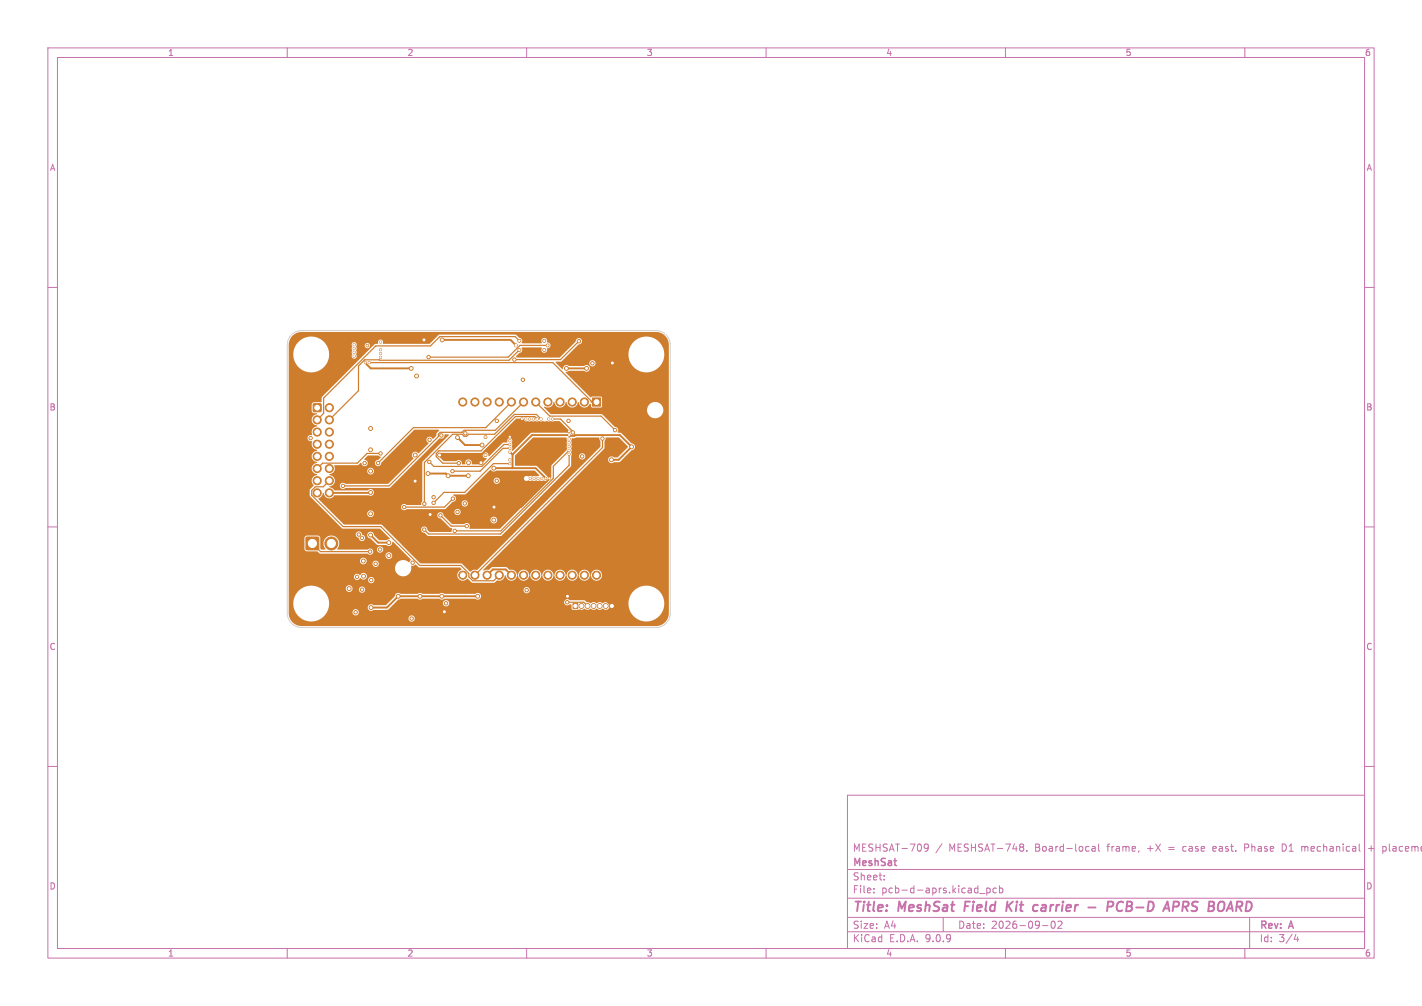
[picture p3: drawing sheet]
<svg xmlns="http://www.w3.org/2000/svg" width="297mm" height="210mm" viewBox="0 0 297 210" stroke-linecap="round" stroke-linejoin="round" font-family="sans-serif">
<defs><g id="words">
<g font-size="2.8" fill="#c872ab">
<text x="178" y="190.9">Title:</text>
<text x="187.7" y="190.9">MeshSat</text>
<text x="202.3" y="190.9">Field</text>
<text x="211.8" y="190.9">Kit</text>
<text x="218.2" y="190.9">carrier</text>
<text x="230.5" y="190.9">-</text>
<text x="235.3" y="190.9">PCB-D</text>
<text x="248.1" y="190.9">APRS</text>
<text x="258" y="190.9">BOARD</text>
</g>
<g font-size="2.1" fill="#c872ab">
<text x="178" y="178">MESHSAT-709</text>
<text x="198.2" y="178">MESHSAT-748.</text>
<text x="216.3" y="178">Board-local</text>
<text x="231.5" y="178">frame,</text>
<text x="240" y="178">+X</text>
<text x="244.5" y="178">=</text>
<text x="247.7" y="178">case</text>
<text x="254.1" y="178">east.</text>
<text x="260.9" y="178">Phase</text>
<text x="268.9" y="178">D1</text>
<text x="273.1" y="178">mechanical</text>
<text x="287.2" y="178">+</text>
<text x="290.3" y="178">placeme</text>
<text x="178" y="184">Sheet:</text>
<text x="178" y="181.2">MeshSat</text>
<text x="178" y="186.7">File:</text>
<text x="184.1" y="186.7">pcb-d-aprs.kicad_pcb</text>
<text x="178" y="196.9">KiCad</text>
<text x="178" y="194.1">Size:</text>
<text x="184.7" y="194.1">A4</text>
<text x="185.7" y="196.9">E.D.A.</text>
<text x="193.3" y="196.9">9.0.9</text>
<text x="200" y="194.1">Date:</text>
<text x="207" y="194.1">2026-09-02</text>
<text x="263" y="194.3">Rev:</text>
<text x="263" y="196.9">Id:</text>
<text x="267.1" y="196.9">3/4</text>
<text x="269.4" y="194.3">A</text>
</g>
<g font-size="1.8" fill="#c872ab">
<text x="35" y="11.9">1</text>
<text x="85" y="11.9">2</text>
<text x="135" y="11.9">3</text>
<text x="185" y="11.9">4</text>
<text x="235" y="11.9">5</text>
<text x="285" y="11.9">6</text>
<text x="10.3" y="35.9">A</text>
<text x="285.4" y="35.9">A</text>
<text x="10.3" y="85.9">B</text>
<text x="285.3" y="85.9">B</text>
<text x="10.3" y="135.9">C</text>
<text x="285.3" y="135.9">C</text>
<text x="10.3" y="185.9">D</text>
<text x="285.3" y="185.9">D</text>
<text x="35" y="199.9">1</text>
<text x="85" y="199.9">2</text>
<text x="135" y="199.9">3</text>
<text x="185" y="199.9">4</text>
<text x="235" y="199.9">5</text>
<text x="285" y="199.9">6</text>
</g>
</g></defs>
<g fill="none" stroke="#c872ab" stroke-width=".21">
<path d="M10 10h277v190h-277zM12 12h273v186h-273zM60 10v2M110 10v2M160 10v2M210 10v2M260 10v2M10 60h2M285 60h2M10 110h2M285 110h2M10 160h2"/>
<path d="M177 166h108v32h-108zM193.9 176.8l-.3 .3h-.4l-.2-.3 .2-.5 .4-.1 .2 .1a.99 .99 0 0 1-.3 1.4h-.3M196.7 176.1l-1.2 2M213.5 176.2l.3 .3-.3 .3 .3 .3v.3l-.3 .3M214.5 177.6v.1M228.1 176.8h.6v.9M228.7 177.1h-.5l-.2 .2 .2 .4 .5-.1M229.5 176.2v1.3l.2 .2M247.1 176.8v.8M253.5 176.7l-.2 .2v.6l.2 .2M254 177.1l-.7 .1M260 177h.5"/>
<path d="M260.5 176.2h-.5v1.5M268.4 176.3l-.6-.1v1.5l.6-.1M271.9 176.8l.4-.1 .2 .2M271.9 176.7v1M285 160h2M285.8 177.1h1.2M286.4 176.6v1.1M289 176.7l.4 .1 .1 .2v.6l-.5 .1M60 198v2M110 198v2M160 198v2M177 194.5h108"/>
<path d="M177 191.5h108M177 187.5h108M177 181.5h108M182.5 186.3v.1M182.5 185.5v.1M184.7 183.6v.1M184.7 182.8v.1M197 191.5v3M204.6 186.5h1.1M206.1 185.4v1.5M206.1 185.5l.4-.1 .3 .3-.1 .6h-.6M208.1 185.5l-.4-.1-.3 .3 .1 .6h.6"/>
<path d="M208.7 185.5l.5-.1 .3 .3-.2 .6h-.6M208.7 184.9v1.5M210 198v2M217.7 193.2h1.2M219.7 192.4l.2-.1a.8 .8 0 0 1 .5 .7 .8 .8 0 0 1-.5 .8 1 1 0 0 1-.2-1.4zM221 192.4l.5-.1 .3 .4-.9 1.1h.9M260 198v2M261 191.5v6.5M270.7 195l-.4 1.1h.9M271 195.6v1"/>
</g>
<g fill="none" stroke="#c872ab" stroke-width=".4">
<path d="M201.6 188.2l-.2 2M210.4 188.2l-.2 2M210.6 189.1l.7 1.1M211.6 188.2l-1.3 1.2M216.6 188.9l.2 .1M217.6 189.5l-.1 .6M227.3 189.4h1.5M232.4 189.1a.51 .51 0 0 0-.2-.9h-.7l-.3 2M234.6 188.4a.88 .88 0 0 0-1 0 .88 .88 0 0 0-.4 1 .69 .69 0 0 0 .3 .7 .69 .69 0 0 0 .9-.1M245.2 188.2l.9 .1a.58 .58 0 0 1-.3 1h-.8M247 189.3h.8M247.2 188.2l-.3 2"/>
<path d="M256.2 190.2l.9-2 .4 2M256.4 189.6h1"/>
</g>
<g fill="#ce7d2c" stroke="#ce7d2c" stroke-width=".21">
<path d="M119.7 126h1v1h-1z"/>
<path d="M65.5 84.3h1.5v1.6h-1.5z"/>
<path d="M64 112.2h2.5v2.5h-2.5z"/>
<path d="M123.7 83.1h1.7v1.7h-1.7z"/>
<circle cx="121.4" cy="126.5" r=".5"/>
<circle cx="122.7" cy="126.5" r=".5"/>
<circle cx="124" cy="126.5" r=".5"/>
<circle cx="125.3" cy="126.5" r=".5"/>
<circle cx="126.5" cy="126.5" r=".5"/>
<circle cx="127.8" cy="126.5" r=".5"/>
<circle cx="76.7" cy="72.1" r=".25"/>
<circle cx="68.8" cy="85.1" r=".85"/>
<circle cx="66.2" cy="87.6" r=".85"/>
<circle cx="68.8" cy="87.6" r=".85"/>
<circle cx="66.2" cy="90.2" r=".85"/>
<circle cx="68.8" cy="90.2" r=".85"/>
<circle cx="66.2" cy="92.7" r=".85"/>
<circle cx="68.8" cy="92.7" r=".85"/>
<circle cx="66.2" cy="95.3" r=".85"/>
<circle cx="68.8" cy="95.3" r=".85"/>
<circle cx="66.2" cy="97.8" r=".85"/>
<circle cx="68.8" cy="97.8" r=".85"/>
<circle cx="66.2" cy="100.3" r=".85"/>
<circle cx="68.8" cy="100.3" r=".85"/>
<circle cx="66.2" cy="102.9" r=".85"/>
<circle cx="68.8" cy="102.9" r=".85"/>
<circle cx="69.2" cy="113.4" r="1.35"/>
<circle cx="122.1" cy="83.9" r=".85"/>
<circle cx="119.5" cy="83.9" r=".85"/>
<circle cx="117" cy="83.9" r=".85"/>
<circle cx="114.4" cy="83.9" r=".85"/>
<circle cx="111.9" cy="83.9" r=".85"/>
<circle cx="109.4" cy="83.9" r=".85"/>
<circle cx="106.8" cy="83.9" r=".85"/>
<circle cx="104.3" cy="83.9" r=".85"/>
<circle cx="101.7" cy="83.9" r=".85"/>
<circle cx="99.2" cy="83.9" r=".85"/>
<circle cx="96.7" cy="83.9" r=".85"/>
<circle cx="96.7" cy="120.1" r=".85"/>
<circle cx="99.2" cy="120.1" r=".85"/>
<circle cx="101.7" cy="120.1" r=".85"/>
<circle cx="104.3" cy="120.1" r=".85"/>
<circle cx="106.8" cy="120.1" r=".85"/>
<circle cx="109.4" cy="120.1" r=".85"/>
<circle cx="111.9" cy="120.1" r=".85"/>
<circle cx="114.4" cy="120.1" r=".85"/>
<circle cx="117" cy="120.1" r=".85"/>
<circle cx="119.5" cy="120.1" r=".85"/>
<circle cx="122.1" cy="120.1" r=".85"/>
<circle cx="124.6" cy="120.1" r=".85"/>
<circle cx="86.7" cy="100.4" r=".4"/>
<circle cx="92.8" cy="127.7" r=".4"/>
<circle cx="127.9" cy="75.8" r=".4"/>
<circle cx="91.8" cy="95" r=".4"/>
<circle cx="103.2" cy="105.9" r=".4"/>
<circle cx="109" cy="87.5" r=".22"/>
<circle cx="89.8" cy="107.4" r=".4"/>
<circle cx="118.5" cy="124.5" r=".4"/>
<circle cx="106.5" cy="91.2" r=".23"/>
<circle cx="114.8" cy="99.9" r=".22"/>
<circle cx="118.9" cy="90" r=".23"/>
<circle cx="88.6" cy="71" r=".4"/>
<circle cx="100.5" cy="96.6" r=".4"/>
<circle cx="89.5" cy="74.6" r=".35"/>
<circle cx="114.4" cy="72.1" r=".3"/>
<circle cx="112.4" cy="99.9" r=".22"/>
<circle cx="121.6" cy="95.3" r=".35"/>
<circle cx="111.6" cy="99.9" r=".22"/>
<circle cx="113.2" cy="99.9" r=".22"/>
<circle cx="110.8" cy="99.9" r=".22"/>
<circle cx="118.7" cy="87.9" r=".35"/>
<circle cx="75.6" cy="112.3" r=".35"/>
<circle cx="79.5" cy="71.4" r=".22"/>
<circle cx="112.2" cy="87.5" r=".23"/>
<circle cx="95.8" cy="96.7" r=".35"/>
<circle cx="75" cy="111.6" r=".35"/>
<circle cx="74" cy="72.7" r=".23"/>
<circle cx="86.2" cy="117.5" r=".35"/>
<circle cx="79" cy="96.7" r=".35"/>
<circle cx="71.6" cy="101.4" r=".35"/>
<circle cx="74" cy="74.4" r=".22"/>
<circle cx="77.5" cy="121.1" r=".35"/>
<circle cx="75.6" cy="123.1" r=".35"/>
<circle cx="74" cy="73.6" r=".23"/>
<circle cx="74" cy="72" r=".23"/>
<circle cx="78.5" cy="117.7" r=".35"/>
<circle cx="74.6" cy="120.4" r=".35"/>
<circle cx="79.5" cy="73.8" r=".22"/>
<circle cx="113" cy="87.5" r=".22"/>
<circle cx="88.6" cy="105.2" r=".35"/>
<circle cx="110.6" cy="87.5" r=".23"/>
<circle cx="120.9" cy="71.2" r=".35"/>
<circle cx="107.4" cy="75.1" r=".35"/>
<circle cx="111.4" cy="87.5" r=".22"/>
<circle cx="109.2" cy="79.3" r=".35"/>
<circle cx="79.5" cy="74.6" r=".22"/>
<circle cx="79.5" cy="94.7" r=".35"/>
<circle cx="74.3" cy="127.8" r=".35"/>
<circle cx="94.5" cy="98.4" r=".35"/>
<circle cx="118.5" cy="125.7" r=".35"/>
<circle cx="106.5" cy="93.6" r=".23"/>
<circle cx="106.5" cy="92" r=".22"/>
<circle cx="92.2" cy="90.9" r=".35"/>
<circle cx="106.5" cy="92.8" r=".23"/>
<circle cx="89.7" cy="96.4" r=".35"/>
<circle cx="90.6" cy="105" r=".35"/>
<circle cx="106.5" cy="96.8" r=".23"/>
<circle cx="106.5" cy="96" r=".22"/>
<circle cx="103.8" cy="87.9" r=".35"/>
<circle cx="103.8" cy="100.4" r=".35"/>
<circle cx="90.6" cy="103.8" r=".35"/>
<circle cx="97.2" cy="90.5" r=".35"/>
<circle cx="101.4" cy="91.3" r=".3"/>
<circle cx="101.4" cy="95" r=".3"/>
<circle cx="89.7" cy="91.8" r=".35"/>
<circle cx="95.6" cy="106.9" r=".35"/>
<circle cx="125.8" cy="91.6" r=".35"/>
<circle cx="97.5" cy="109.8" r=".35"/>
<circle cx="92" cy="107.6" r=".35"/>
<circle cx="94.6" cy="104.1" r=".35"/>
<circle cx="84.4" cy="105.9" r=".35"/>
<circle cx="110" cy="123.2" r=".35"/>
<circle cx="128.5" cy="89.8" r=".35"/>
<circle cx="79.4" cy="114.7" r=".35"/>
<circle cx="119.6" cy="90.3" r=".35"/>
<circle cx="115.4" cy="87.5" r=".22"/>
<circle cx="118.9" cy="91.6" r=".22"/>
<circle cx="114.6" cy="87.5" r=".23"/>
<circle cx="97.1" cy="105.1" r=".35"/>
<circle cx="86" cy="129.1" r=".35"/>
<circle cx="118.9" cy="94" r=".23"/>
<circle cx="95" cy="110.8" r=".35"/>
<circle cx="118.9" cy="94.8" r=".23"/>
<circle cx="88.6" cy="110.6" r=".35"/>
<circle cx="118.9" cy="93.2" r=".22"/>
<circle cx="108.5" cy="73.1" r=".3"/>
<circle cx="113.7" cy="73.1" r=".3"/>
<circle cx="108.5" cy="71.1" r=".3"/>
<circle cx="118.9" cy="92.4" r=".23"/>
<circle cx="123.7" cy="75.8" r=".35"/>
<circle cx="113.7" cy="71.1" r=".3"/>
<circle cx="93.2" cy="125.9" r=".35"/>
<circle cx="77.1" cy="75.7" r=".22"/>
<circle cx="76.2" cy="96.7" r=".35"/>
<circle cx="64.9" cy="91.5" r=".35"/>
<circle cx="79.5" cy="73" r=".22"/>
<circle cx="77.3" cy="115.2" r=".35"/>
<circle cx="77.4" cy="107.2" r=".4"/>
<circle cx="77.4" cy="102.8" r=".4"/>
<circle cx="92.3" cy="124.5" r=".4"/>
<circle cx="77.4" cy="111.7" r=".4"/>
<circle cx="81.2" cy="116" r=".4"/>
<circle cx="103.1" cy="97.7" r=".4"/>
<circle cx="93.6" cy="99.3" r=".4"/>
<circle cx="99.8" cy="124.5" r=".4"/>
<circle cx="95.6" cy="91.3" r=".4"/>
<circle cx="122.5" cy="76.9" r=".4"/>
<circle cx="131.9" cy="93.3" r=".4"/>
<circle cx="77.4" cy="93.9" r=".4"/>
<circle cx="118.9" cy="90.8" r=".23"/>
<circle cx="77.4" cy="89.5" r=".4"/>
<circle cx="87.7" cy="124.5" r=".4"/>
<circle cx="103.1" cy="108.6" r=".4"/>
<circle cx="87" cy="78.5" r=".4"/>
<circle cx="100.7" cy="92.9" r=".4"/>
<circle cx="75.9" cy="117.1" r=".4"/>
<circle cx="127.7" cy="96" r=".4"/>
<circle cx="86.7" cy="95" r=".4"/>
<circle cx="89.4" cy="98.9" r=".4"/>
<circle cx="97.8" cy="99.3" r=".4"/>
<circle cx="107.8" cy="72.1" r=".3"/>
<circle cx="75.9" cy="120.3" r=".4"/>
<circle cx="76.3" cy="75.7" r=".22"/>
<circle cx="77.4" cy="98.4" r=".4"/>
<circle cx="85.9" cy="76.9" r=".4"/>
<circle cx="106.5" cy="94.4" r=".22"/>
<circle cx="72.9" cy="122.9" r=".4"/>
<circle cx="92.4" cy="71" r=".4"/>
<circle cx="77.5" cy="126.8" r=".4"/>
<circle cx="81.2" cy="113.3" r=".4"/>
<circle cx="118.3" cy="76.9" r=".4"/>
<circle cx="109.8" cy="87.5" r=".23"/>
<circle cx="114" cy="99.9" r=".22"/>
<circle cx="97.8" cy="96.6" r=".4"/>
<circle cx="83.2" cy="124.5" r=".4"/>
</g>
<g fill="none" stroke="#ce7d2c" stroke-width=".4">
<path d="M76.3 75.7l1.1 1.2h8.5M92.4 71h14.2l1.2 1.1M118.3 76.9h4.2M89.4 98.9h3.7l.5 .4h4.2M91.8 95h8.7M95.6 91.3l1.5 1.6h3.6M100.5 95v1.6M103.1 97.7h8.8l2.1 2.2M106.5 91.2h-2.2l-3.8 3.8M106.5 94.4l.6 .5M107.1 94.9l4-4.1h7.8l.1 .2h.9l.2-.2h9.4l2.4 2.5-2.7 2.7h-1.5M107.1 94.9v2.8"/>
<path d="M109 87.5l2.5 2.5h7.4M114.8 99.9l-6 6h-5.6M77.4 111.7l1.6 1.6h2.2M77.4 102.8l-8.6 .1M99.8 124.5h-16.6l-2.4 2.3h-3.3M101.7 120.1l1.2-1.2h2.7l1.2 1.2M127.8 126.5l-2-2h-7.3l-3.2 3.2h-22.5"/>
</g>
<g fill="none" stroke="#ce7d2c" stroke-width=".25">
<path d="M77.1 75.7h38.4l8 8v.2h1.1M108.5 73.1l-2.2 2.1-30.1-.1-1.3 1.3v5.2l-6.1 6.1M108.5 71.2l-.9-.9h-15.7l-2 1.9h-11.4l-10.9 10.9v3.2l-1.4 1.4M114.4 72.1h-5.8l-2.5 2.5h-16.6M120.9 71.2l-3.8 3.9h-9.7M79.5 94.7h-2.8l-2.1 2h-7.2l-1.2 1.1M96.5 90.3h-4.6l-.3 .3v.5l-10.3 10.3h-9.7M96.5 90.3h.1M97.9 90.7l-.4 .4h-.6l-.4-.4h-2l-5.9 5.9v8.6M97.9 90.7h.1M106.5 93.6h-1.4l-4.8 4.8h-5.8M106.5 92.8h-1.3l-4.5 4.6h-10.1l-.9-1"/>
<path d="M106.5 96.8h-3.4l-6 6h-4.4l-2.1 2.2M106.8 83.9l-5.3 5.4h-15.1l-7.4 7.4M109.4 83.9l-5.9 5.9h-6.6l-.4 .5M111.9 83.9l2.9 3h10.8l2.9 2.9M112.2 87.5l-.5-.5h-4.1l-7.1 7.1h-8.8l-.6 .6v.6l1.4 1.4h3.3M113 87.5l-1-1h-4.6l-4.1 4.2h-5.4M115.4 87.5h1.7l2.5 2.6v.2M118.9 94l-3.3 3.3v2.5l-11 11h-9.6M118.9 94.8v2.3l-14.4 14.4h-15l-.9-.9M125.8 91.6v1.8l-26.6 26.7M65.2 113.5l1.7 1.7h10.4M68.8 100.4l-1.3 1.2h-1.6l-.8 .8v1l6.6 6.5h7.8l8.1 8.1h8.6l1.7 1.7v.7l.8 .8h4.4l1.2-1.1"/>
<path d="M92 107.6l2.2 2.2h3.3M94.6 104.1l-1.8 1.8h-8.4M118.5 125.7h3.4l.8 .8"/>
</g>
<g fill="#ce7d2c">
<path d="M69.8 97.2l4.9-.1 .7-.5a.7 .7 0 0 0 .7 .7 .7 .7 0 0 0 .7-.7 .7 .7 0 0 0-.7-.7l.8-.8h2l.6 .3-.5 .6a.66 .66 0 0 0-.7 .7 .66 .66 0 0 0 .8 .6 .66 .66 0 0 0 .5-.7l7-6.9h5.1v.2l-.5 .6-.1 .5-.7 .6a.69 .69 0 0 0-1.2-.2 .69 .69 0 0 0 .3 1.1l-2.1 2.1a.76 .76 0 0 0-1.2-.1 .76 .76 0 0 0 .2 1.2l-5.3 5.3h-8.9a.68 .68 0 0 0-1-.1 .68 .68 0 0 0 0 1 .68 .68 0 0 0 1 0l9.2-.1 10.4-10.3a.79 .79 0 0 0 1.1-.8h.7l.1 .1-5.5 5.6v8.2l-.2 .8h-3a.68 .68 0 0 0-1 0 .68 .68 0 0 0 0 1 .68 .68 0 0 0 1-.1h7.9l1.2-1.1h2.3v.1a.65 .65 0 0 0 1.1 .3 .65 .65 0 0 0-.2-1.1 .65 .65 0 0 0-.9 .7h-2.3l.4-.4a.71 .71 0 0 0 .7-.7 .71 .71 0 0 0-.6-.7l.2-.2h2.4l2.8-2.8h3.1v.2a.65 .65 0 0 0 1.1 .2 .65 .65 0 0 0-.2-1 .65 .65 0 0 0-.9 .6h-3.1l2.5-2.3a.78 .78 0 0 0 1.2 .1h7.9l1 1-.6 .3-.4-.2-1.2 .2a.56 .56 0 0 0-.7-.1 .56 .56 0 0 0-.2 .7 .56 .56 0 0 0 .8 .2l1.3 .1 .3-.1 .5 .1 .3-.1 .5 .1 .3-.1 .8 .2-9.8 9.9-6.5-.1a.71 .71 0 0 0-.1-1 .71 .71 0 0 0-1 .1h-2.4l-.8-.8h8.7l.1 .2a.7 .7 0 0 0 1.1 .3 .7 .7 0 0 0-.2-1.2 .7 .7 0 0 0-1 .7h-8.7l-1-.9-.2-.5-.3-.3h2.7v.2a.65 .65 0 0 0 1.1 .3 .65 .65 0 0 0-.2-1.1 .65 .65 0 0 0-.9 .6h-2.8a.67 .67 0 0 0-.8 .7 .67 .67 0 0 0 .8 .7l1.9 1.9 .5 .1-.2 .7h-4.6l-.4-.4a.68 .68 0 0 0-.7-.7 .68 .68 0 0 0-.7 .7 .68 .68 0 0 0 .8 .6l.8 .7h15.2l14.5-14.5 .1-2.1h1.6a.65 .65 0 0 0 1 .5 .65 .65 0 0 0 0-1.1 .65 .65 0 0 0-1 .5v.1h-1.6l.1-1.3-.1-.4 .1-.4-.1-.4 .1-.3a.78 .78 0 0 1 .1-1l.9-.2h4.7l.3 .8v1.2l-25.8 25.7a1.37 1.37 0 0 0-1.4 .4l-1.9-1.8h-8.5l-8.1-8.1h-7.8l-2.2-2.2h7a.7 .7 0 0 0 1.1 .5 .7 .7 0 0 0 0-1.1 .7 .7 0 0 0-1.1 .5v.1h-7l-3.2-3.1v-.2a1.46 1.46 0 0 0 1-1.1h.1a1.21 1.21 0 0 0 1 1.1 1.21 1.21 0 0 0 1.3-.6h7.2a.72 .72 0 0 0 .9-.3 .72 .72 0 0 0-.3-1 .72 .72 0 0 0-.9 .3h-6.9l-.5-.5-.6-.2v-.2a1.21 1.21 0 0 0 1.1-1.2 1.21 1.21 0 0 0-1.1-1.2l1-.7h6.9v.2a.7 .7 0 0 0 1.2 .3 .7 .7 0 0 0-.3-1.2 .7 .7 0 0 0-.9 .7h-6.9l.1-.5z"/>
<path d="M107.6 95.1l3.8-3.8 7 .1 .1 2.3-3.3 3.4-.1 2.5-.5 .6-.2-.7-2.3-2.2-4.5-.1z"/>
<path d="M91.6 94.8l.3-.2 9-.1 6.9-7.1h1.4a.59 .59 0 0 0 .9 .5l.4 .1 .5-.1 .3 .1 .5-.1 .3 .1 .5-.1 .3 .1 .5-.1 .3 .1 .5-.1 .3 .1 .5-.1 .3 .1 1.5-.1 2.2 2.1v.2l-.3 .1-7.8 .1-3.8 3.7-.2-.1 .1-.3-.1-1.2a.55 .55 0 0 0-.2-1 .55 .55 0 0 0-.7 .7l-.1 .2h-.9l-2.9 2.8a.66 .66 0 0 0-.4-.8 .66 .66 0 0 0-.9 .4 .79 .79 0 0 0 .9 .9l-1.2 1.2h-1.9a.77 .77 0 0 0-.7-1 .77 .77 0 0 0-.8 1h-.6a.73 .73 0 0 0-.4-.8 .73 .73 0 0 0-.8 .2l-2.7-.1-1-1z"/>
<path d="M61.1 70.1l1-.6 .9-.2h74a2.7 2.7 0 0 1 2.7 2.7v56a2.7 2.7 0 0 1-2.7 2.7h-74a2.71 2.71 0 0 1-2.7-2.7v-2h1a3.7 3.7 0 0 0 5.7 3.2h18.3v.1a.65 .65 0 0 0 1.1 .3 .65 .65 0 0 0-.2-1.1 .65 .65 0 0 0-.9 .7h-18.3l.9-.8 .3-.5h5.4l.1 .1a.65 .65 0 0 0 1 .3 .65 .65 0 0 0-.2-1.1 .65 .65 0 0 0-.9 .7h-5.4l.4-1h8.2v.1a.75 .75 0 0 0 1.2 .3h3l1.4-1.3h10.1v.1a.65 .65 0 0 0 .8 .5 .65 .65 0 0 0 .5-.8h24v.1a.71 .71 0 0 0 1.2 .2l.4 .1v.9l.2 .2 2.2-.1a.58 .58 0 0 1 .8 .1h.3a.48 .48 0 0 1 .9 0l.6-.1a.58 .58 0 0 1 .8 .1h.3a.48 .48 0 0 1 .8 0 .8 .8 0 0 0 .9-.3 .8 .8 0 0 0 0-1h4l.1 .7a3.7 3.7 0 0 0 5.9 2.3 3.7 3.7 0 0 0-.5-6.3 3.7 3.7 0 0 0-5.5 3.3h-4.1a1.1 1.1 0 0 0-1.3-.1 1.13 1.13 0 0 0-1.3 0 1.13 1.13 0 0 0-1.2 0l-.8-.2-.5-.4h-3.1a.65 .65 0 0 0-.7-.2 .65 .65 0 0 0-.4 .7h-24a.65 .65 0 0 0-.8-.5 .65 .65 0 0 0-.5 .7h-10.1l.7-.8 .6-.2h3.5a.82 .82 0 0 0 1.1 0h3.4l.5 .2 .6-.2h6.4a.72 .72 0 0 0 1.1 0 .72 .72 0 0 0 0-1 .72 .72 0 0 0-1.1 0l-6.5-.1a.8 .8 0 0 0-1 .1l-3.5-.1a.8 .8 0 0 0-1 .1h-3.6a.73 .73 0 0 0-.7-.2 .73 .73 0 0 0-.5 .7l-1.8 1.8h-2.6a.7 .7 0 0 0-.8-.1 .7 .7 0 0 0-.4 .7h-8.2l.1-.2a3.7 3.7 0 0 0-1.6-3.8h5.1l.1 .2a.7 .7 0 0 0 .6 .5 .7 .7 0 0 0 .7-.4h1.4v.1a.65 .65 0 0 0 .6 .4 .65 .65 0 0 0 .6-.4h33.1l.1 .1a.65 .65 0 0 0 1 .3 .65 .65 0 0 0-.2-1.1 .65 .65 0 0 0-.9 .7h-33.1l.1-.1a.65 .65 0 0 0-.7-.8 .65 .65 0 0 0-.6 .8l-1.4-.1a.7 .7 0 0 0-.6-.9 .7 .7 0 0 0-.8 .7h-5.1l-.2-.1a3.7 3.7 0 0 0-5.6 3.2h-1v-5.5h13.6l.1 .1a.65 .65 0 0 0 .8 .4h2.1v.2a.65 .65 0 0 0 1 .5 .65 .65 0 0 0 0-1.2 .65 .65 0 0 0-1 .5h-2.1l.5-.3a.74 .74 0 0 0 1.1 .1 .74 .74 0 0 0-.1-1.2 .74 .74 0 0 0-1.1 .5 .71 .71 0 0 0-.7-.3 .71 .71 0 0 0-.6 .6v.1h-13.6v-3.3h14.9a.7 .7 0 0 0 1 .6h1.6v.1a.65 .65 0 0 0 1.1 .3 .65 .65 0 0 0-.2-1.1 .65 .65 0 0 0-.9 .7l-1.6-.1a.7 .7 0 0 0 0-1.2 .7 .7 0 0 0-1 .7h-14.9v-1.1h20.2v.1a.7 .7 0 0 0 1.2 .3 .7 .7 0 0 0-.2-1.2 .7 .7 0 0 0-1 .8h-20.2v-3.8h3.3v2.4l.4 .4h2.2l.7 .5h9.9a.67 .67 0 0 0 .9 .1 .67 .67 0 0 0 .1-.9h.9l.1 .1a.65 .65 0 0 0 1 .3 .65 .65 0 0 0-.2-1.1 .65 .65 0 0 0-.9 .7l-.9-.1a.71 .71 0 0 0-1 0h-6.2l-.1-.2a1.65 1.65 0 0 0-.2-2.2 1.65 1.65 0 0 0-2.2 0 1.65 1.65 0 0 0-.2 2.2l-.1 .2h-.6l-.3-.2v-2.3l-.4-.4h-2.5l-.3 .2-.1 .3h-3.3v-.6h14l.1 .3 .5 .3a.69 .69 0 0 0 .7 .6 .69 .69 0 0 0 .7-.7 .69 .69 0 0 0-.7-.6 .65 .65 0 0 0-.7-.7 .65 .65 0 0 0-.6 .8h-14v-20.2h3.9l.4 .5 .6 .1a1.32 1.32 0 0 0 1 1.9v.1a1.21 1.21 0 0 0-1.1 1.2 1.21 1.21 0 0 0 1.1 1.2v.1a1.21 1.21 0 0 0-1.1 1.3 1.21 1.21 0 0 0 1.1 1.1v.2a1.24 1.24 0 0 0-1.1 .8 1.24 1.24 0 0 0 .4 1.4l-.8 .8 .1 1.4 6.6 6.7 7.9 .1 2.1 2.1-.7 .3h-1.5l-1.1-1.1a.72 .72 0 0 0-.8-.7 .72 .72 0 0 0-.6 .8 .72 .72 0 0 0 .7 .6l1.4 1.3 1.9 .1a.79 .79 0 0 0 .9 .1 .79 .79 0 0 0 .4-.8l3.8 3.7-.3 .6a1.74 1.74 0 0 0-2.8 .5 1.74 1.74 0 0 0 1.4 2.5 1.74 1.74 0 0 0 1.8-2.3h.5l.4-.3 .8 .7h8.4l.4 .3a1.32 1.32 0 0 0-.7 1.9 1.16 1.16 0 0 0 1.8 .1h.2l1 .9h4.5l.6-.5a1.27 1.27 0 0 0 1.7-1.1h.1a1.21 1.21 0 0 0 1.3 1.1 1.21 1.21 0 0 0 1.2-1.1h.1a1.21 1.21 0 0 0 1.2 1.1 1.21 1.21 0 0 0 1.2-1.1h.1a1.21 1.21 0 0 0 1.2 1.1 1.21 1.21 0 0 0 1.2-1.1h.2a1.21 1.21 0 0 0 1.2 1.1 1.21 1.21 0 0 0 1.2-1.1h.1a1.21 1.21 0 0 0 1.2 1.1 1.21 1.21 0 0 0 1.2-1.1h.1a1.21 1.21 0 0 0 1.3 1.1 1.21 1.21 0 0 0 1.2-1.1h.1a1.21 1.21 0 0 0 1.2 1.1 1.21 1.21 0 0 0 1.2-1.1h.1a1.17 1.17 0 0 0 1.8 .9 1.17 1.17 0 0 0 0-2 1.17 1.17 0 0 0-1.8 1l-.1 .1a1.24 1.24 0 0 0-1.2-1.2 1.24 1.24 0 0 0-1.3 1.2l-.1-.1a1.21 1.21 0 0 0-1.2-1.1 1.21 1.21 0 0 0-1.2 1.2l-.1-.1a1.21 1.21 0 0 0-1.3-1.1 1.21 1.21 0 0 0-1.2 1.2l-.1-.1a1.21 1.21 0 0 0-1.2-1.1 1.21 1.21 0 0 0-1.2 1.2l-.1-.1a1.21 1.21 0 0 0-1.3-1.1 1.21 1.21 0 0 0-1.1 1.2l-.2-.1a1.21 1.21 0 0 0-1.2-1.1 1.21 1.21 0 0 0-1.2 1.2l-.1-.1a1.26 1.26 0 0 0-1.6-1.1l-.7-.5h-2.8l-.8 .6-.5-.1-.5 .2-.2-.1 25.3-25.3 .1-1.6 .2-.8h2.8l1.9 1.9-2.2 2.2-.7 .1a.72 .72 0 0 0-1.1 0 .72 .72 0 0 0 0 1 .72 .72 0 0 0 1.1 0l1.2-.1 2.4-2.4a.74 .74 0 0 0 .7-.7 .74 .74 0 0 0-.7-.8l-2.1-2.1-.7-.1a.81 .81 0 0 0-.7-1.2l-2.8-2.7h-10.5l-1-.9h21v.2a1.7 1.7 0 0 0 2.6 1.4 1.7 1.7 0 0 0 0-2.9 1.7 1.7 0 0 0-2.6 1.3h-21l-.5-.5 .1-.1a1.26 1.26 0 0 0 2-1l.1 .1a1.21 1.21 0 0 0 1.2 1.1 1.21 1.21 0 0 0 1.2-1.2l.1 .1a1.21 1.21 0 0 0 1.3 1.1 1.21 1.21 0 0 0 1.2-1.2l.1 .1a1.22 1.22 0 0 0 1 1.1 1.22 1.22 0 0 0 1.3-.8l.2 .1v.4l.3 .3 1.9-.1 .1-.2v-1.9l-.2-.1h-1.8l-.4 .1-5.1-5.1 .6-.4h3.2a.72 .72 0 0 0 1 0 .72 .72 0 0 0 0-1 .72 .72 0 0 0-1 0h-3.2a.77 .77 0 0 0-.9-.1 .77 .77 0 0 0-.4 .7l-1.2-1.1h6.8v.1a.65 .65 0 0 0 1.1 .3 .65 .65 0 0 0-.2-1.1 .65 .65 0 0 0-.9 .7h-6.8l-.3-.3 .2-.1 1.1-.1 1.4-1.4h12.5a3.8 3.8 0 0 0 5.5 3.4 3.8 3.8 0 0 0 .5-6.4 3.8 3.8 0 0 0-5.9 2.3l-.1 .7h-12.5l2.2-2.1a.67 .67 0 0 0 .6-.7 .67 .67 0 0 0-.7-.6 .67 .67 0 0 0-.6 .7l-3.3 3.3h-9l-.1-.3 .7-.6a.68 .68 0 0 0 .5-1.1l4.1-.1 .1 .2a.64 .64 0 0 0 .5 1 .64 .64 0 0 0 .6-1 .65 .65 0 0 0 .7-.6 .65 .65 0 0 0-.7-.7 .64 .64 0 0 0-.8-.8 .64 .64 0 0 0-.3 1l-4.1 .1-.1-.2a.63 .63 0 0 0-.6-1l-.7-.7h-15.9l-2.1 2h-9.7a.56 .56 0 0 0-.3-.8 .56 .56 0 0 0-.8 .5v.3l-.7 .1-10.9 10.9-.1 1.1-1.6 .1-.3 .1-.2 .4 .1 1.5 .2 .2 .7 .1 .1 .1a1.25 1.25 0 0 0-1.1 1.3 1.25 1.25 0 0 0 1.1 1.2v.1a1.26 1.26 0 0 0-1 1.8h-.1a.65 .65 0 0 0-.9 .7h-3.9v-17.5h1v.7a3.7 3.7 0 0 0 5.1 2.8 3.7 3.7 0 0 0 1.7-5.6h5.3l.2 .4-.2 .4 .2 1.2a.55 .55 0 0 0-.1 .7 .55 .55 0 0 0 .7 .1 .55 .55 0 0 0 .2-.7l.1-1.9h1.7v.1a.56 .56 0 0 0 .8 .4 .56 .56 0 0 0 0-.9 .56 .56 0 0 0-.8 .4l-1.7-.1a.53 .53 0 0 0-.5-.6 .53 .53 0 0 0-.6 .5h-5.3l-.2-.3a3.7 3.7 0 0 0-4.2-1.1 3.7 3.7 0 0 0-2.4 3.5h-1v-2.2a2.69 2.69 0 0 1 .8-1.7z"/>
</g>
<path d="M60.9 69.9a3 3 0 0 1 2.1-.9h74a3 3 0 0 1 3 3v56a3 3 0 0 1-3 3h-74a3 3 0 0 1-3-3v-56a3 3 0 0 1 .9-2.1z" fill="none" stroke="#d0d2cd" stroke-width=".21"/>
<g fill="#fff" stroke="#fff" stroke-width=".21">
<circle cx="86.7" cy="100.4" r=".2"/>
<circle cx="92.8" cy="127.7" r=".2"/>
<circle cx="127.9" cy="75.8" r=".2"/>
<circle cx="91.8" cy="95" r=".2"/>
<circle cx="103.2" cy="105.9" r=".2"/>
<circle cx="109" cy="87.5" r=".12"/>
<circle cx="89.8" cy="107.4" r=".2"/>
<circle cx="118.5" cy="124.5" r=".2"/>
<circle cx="106.5" cy="91.2" r=".12"/>
<circle cx="114.8" cy="99.9" r=".12"/>
<circle cx="118.9" cy="90" r=".12"/>
<circle cx="88.6" cy="71" r=".2"/>
<circle cx="100.5" cy="96.6" r=".2"/>
<circle cx="89.5" cy="74.6" r=".15"/>
<circle cx="114.4" cy="72.1" r=".15"/>
<circle cx="112.4" cy="99.9" r=".13"/>
<circle cx="121.6" cy="95.3" r=".15"/>
<circle cx="111.6" cy="99.9" r=".12"/>
<circle cx="113.2" cy="99.9" r=".12"/>
<circle cx="110.8" cy="99.9" r=".12"/>
<circle cx="118.7" cy="87.9" r=".15"/>
<circle cx="75.6" cy="112.3" r=".15"/>
<circle cx="79.5" cy="71.4" r=".12"/>
<circle cx="112.2" cy="87.5" r=".12"/>
<circle cx="95.8" cy="96.7" r=".15"/>
<circle cx="75" cy="111.6" r=".15"/>
<circle cx="74" cy="72.7" r=".12"/>
<circle cx="86.2" cy="117.5" r=".15"/>
<circle cx="79" cy="96.7" r=".15"/>
<circle cx="71.6" cy="101.4" r=".15"/>
<circle cx="74" cy="74.3" r=".13"/>
<circle cx="77.5" cy="121.1" r=".15"/>
<circle cx="75.6" cy="123.1" r=".15"/>
<circle cx="74" cy="73.6" r=".12"/>
<circle cx="74" cy="72" r=".12"/>
<circle cx="78.5" cy="117.7" r=".15"/>
<circle cx="74.6" cy="120.4" r=".15"/>
<circle cx="79.5" cy="73.8" r=".13"/>
<circle cx="113" cy="87.5" r=".12"/>
<circle cx="88.6" cy="105.2" r=".15"/>
<circle cx="110.6" cy="87.5" r=".12"/>
<circle cx="120.9" cy="71.2" r=".15"/>
<circle cx="107.4" cy="75.1" r=".15"/>
<circle cx="111.4" cy="87.5" r=".12"/>
<circle cx="109.2" cy="79.3" r=".15"/>
<circle cx="79.5" cy="74.6" r=".12"/>
<circle cx="79.5" cy="94.7" r=".15"/>
<circle cx="74.3" cy="127.8" r=".15"/>
<circle cx="94.5" cy="98.4" r=".15"/>
<circle cx="118.5" cy="125.7" r=".15"/>
<circle cx="106.5" cy="93.6" r=".12"/>
<circle cx="106.5" cy="92" r=".13"/>
<circle cx="92.2" cy="90.9" r=".15"/>
<circle cx="106.5" cy="92.8" r=".12"/>
<circle cx="89.7" cy="96.4" r=".15"/>
<circle cx="90.6" cy="105" r=".15"/>
<circle cx="106.5" cy="96.8" r=".12"/>
<circle cx="106.5" cy="96" r=".12"/>
<circle cx="103.8" cy="87.9" r=".15"/>
<circle cx="103.8" cy="100.4" r=".15"/>
<circle cx="90.6" cy="103.8" r=".15"/>
<circle cx="97.2" cy="90.5" r=".15"/>
<circle cx="101.4" cy="91.2" r=".15"/>
<circle cx="101.4" cy="95" r=".15"/>
<circle cx="89.7" cy="91.8" r=".15"/>
<circle cx="95.6" cy="106.9" r=".15"/>
<circle cx="125.8" cy="91.6" r=".15"/>
<circle cx="97.5" cy="109.8" r=".15"/>
<circle cx="92" cy="107.6" r=".15"/>
<circle cx="94.6" cy="104.1" r=".15"/>
<circle cx="84.4" cy="105.9" r=".15"/>
<circle cx="110" cy="123.2" r=".15"/>
<circle cx="128.5" cy="89.8" r=".15"/>
<circle cx="79.4" cy="114.7" r=".15"/>
<circle cx="119.6" cy="90.3" r=".15"/>
<circle cx="115.4" cy="87.5" r=".13"/>
<circle cx="118.9" cy="91.6" r=".12"/>
<circle cx="114.6" cy="87.5" r=".12"/>
<circle cx="97.1" cy="105.1" r=".15"/>
<circle cx="86" cy="129.1" r=".15"/>
<circle cx="118.9" cy="94" r=".12"/>
<circle cx="95" cy="110.8" r=".15"/>
<circle cx="118.9" cy="94.8" r=".12"/>
<circle cx="88.6" cy="110.6" r=".15"/>
<circle cx="118.9" cy="93.2" r=".13"/>
<circle cx="108.5" cy="73.1" r=".15"/>
<circle cx="113.7" cy="73" r=".15"/>
<circle cx="108.5" cy="71.2" r=".15"/>
<circle cx="118.9" cy="92.4" r=".12"/>
<circle cx="123.7" cy="75.8" r=".15"/>
<circle cx="113.7" cy="71.2" r=".15"/>
<circle cx="93.2" cy="125.9" r=".15"/>
<circle cx="77.1" cy="75.7" r=".12"/>
<circle cx="76.2" cy="96.7" r=".15"/>
<circle cx="64.9" cy="91.5" r=".15"/>
<circle cx="79.5" cy="73" r=".12"/>
<circle cx="77.3" cy="115.2" r=".15"/>
<circle cx="77.4" cy="107.3" r=".2"/>
<circle cx="77.4" cy="102.8" r=".2"/>
<circle cx="92.3" cy="124.5" r=".2"/>
<circle cx="77.4" cy="111.7" r=".2"/>
<circle cx="81.2" cy="116" r=".2"/>
<circle cx="103.1" cy="97.7" r=".2"/>
<circle cx="93.6" cy="99.3" r=".2"/>
<circle cx="99.8" cy="124.5" r=".2"/>
<circle cx="95.6" cy="91.3" r=".2"/>
<circle cx="122.5" cy="76.9" r=".2"/>
<circle cx="131.9" cy="93.3" r=".2"/>
<circle cx="77.4" cy="93.9" r=".2"/>
<circle cx="118.9" cy="90.8" r=".12"/>
<circle cx="77.4" cy="89.5" r=".2"/>
<circle cx="87.7" cy="124.5" r=".2"/>
<circle cx="103.1" cy="108.6" r=".2"/>
<circle cx="87" cy="78.5" r=".2"/>
<circle cx="100.7" cy="92.9" r=".2"/>
<circle cx="75.9" cy="117.1" r=".2"/>
<circle cx="127.7" cy="96" r=".2"/>
<circle cx="86.7" cy="95" r=".2"/>
<circle cx="89.4" cy="98.9" r=".2"/>
<circle cx="97.8" cy="99.3" r=".2"/>
<circle cx="107.8" cy="72.1" r=".2"/>
<circle cx="75.9" cy="120.3" r=".2"/>
<circle cx="76.3" cy="75.7" r=".13"/>
<circle cx="77.4" cy="98.3" r=".2"/>
<circle cx="85.9" cy="76.9" r=".2"/>
<circle cx="106.5" cy="94.4" r=".12"/>
<circle cx="72.9" cy="122.9" r=".2"/>
<circle cx="92.4" cy="71" r=".2"/>
<circle cx="77.5" cy="126.8" r=".2"/>
<circle cx="81.2" cy="113.3" r=".2"/>
<circle cx="118.3" cy="76.9" r=".2"/>
<circle cx="109.8" cy="87.5" r=".12"/>
<circle cx="114" cy="99.9" r=".12"/>
<circle cx="97.9" cy="96.6" r=".2"/>
<circle cx="83.2" cy="124.5" r=".2"/>
<circle cx="65" cy="74" r="1.6"/>
<circle cx="135" cy="74" r="1.6"/>
<circle cx="120.2" cy="126.5" r=".33"/>
<circle cx="121.4" cy="126.5" r=".33"/>
<circle cx="122.7" cy="126.5" r=".33"/>
<circle cx="124" cy="126.5" r=".33"/>
<circle cx="125.3" cy="126.5" r=".33"/>
<circle cx="126.5" cy="126.5" r=".33"/>
<circle cx="127.8" cy="126.5" r=".33"/>
<circle cx="76.7" cy="72.1" r=".1"/>
<circle cx="135" cy="126" r="1.6"/>
<circle cx="65" cy="126" r="1.6"/>
<circle cx="66.2" cy="85.1" r=".5"/>
<circle cx="68.8" cy="85.1" r=".5"/>
<circle cx="66.2" cy="87.6" r=".5"/>
<circle cx="68.8" cy="87.6" r=".5"/>
<circle cx="66.2" cy="90.2" r=".5"/>
<circle cx="68.8" cy="90.2" r=".5"/>
<circle cx="66.2" cy="92.7" r=".5"/>
<circle cx="68.8" cy="92.7" r=".5"/>
<circle cx="66.2" cy="95.3" r=".5"/>
<circle cx="68.8" cy="95.3" r=".5"/>
<circle cx="66.2" cy="97.8" r=".5"/>
<circle cx="68.8" cy="97.8" r=".5"/>
<circle cx="66.2" cy="100.3" r=".5"/>
<circle cx="68.8" cy="100.3" r=".5"/>
<circle cx="66.2" cy="102.9" r=".5"/>
<circle cx="68.8" cy="102.9" r=".5"/>
<circle cx="65.2" cy="113.4" r=".85"/>
<circle cx="69.2" cy="113.4" r=".85"/>
<circle cx="84.2" cy="118.6" r="1.45"/>
<circle cx="136.8" cy="85.6" r="1.45"/>
<circle cx="124.6" cy="83.9" r=".5"/>
<circle cx="122.1" cy="83.9" r=".5"/>
<circle cx="119.5" cy="83.9" r=".5"/>
<circle cx="117" cy="83.9" r=".5"/>
<circle cx="114.4" cy="83.9" r=".5"/>
<circle cx="111.9" cy="83.9" r=".5"/>
<circle cx="109.4" cy="83.9" r=".5"/>
<circle cx="106.8" cy="83.9" r=".5"/>
<circle cx="104.3" cy="83.9" r=".5"/>
<circle cx="101.7" cy="83.9" r=".5"/>
<circle cx="99.2" cy="83.9" r=".5"/>
<circle cx="96.7" cy="83.9" r=".5"/>
<circle cx="96.7" cy="120.1" r=".5"/>
<circle cx="99.2" cy="120.1" r=".5"/>
<circle cx="101.7" cy="120.1" r=".5"/>
<circle cx="104.3" cy="120.1" r=".5"/>
<circle cx="106.8" cy="120.1" r=".5"/>
<circle cx="109.4" cy="120.1" r=".5"/>
<circle cx="111.9" cy="120.1" r=".5"/>
<circle cx="114.4" cy="120.1" r=".5"/>
<circle cx="117" cy="120.1" r=".5"/>
<circle cx="119.5" cy="120.1" r=".5"/>
<circle cx="122.1" cy="120.1" r=".5"/>
<circle cx="124.6" cy="120.1" r=".5"/>
</g>
<use href="#words"/>
</svg>
